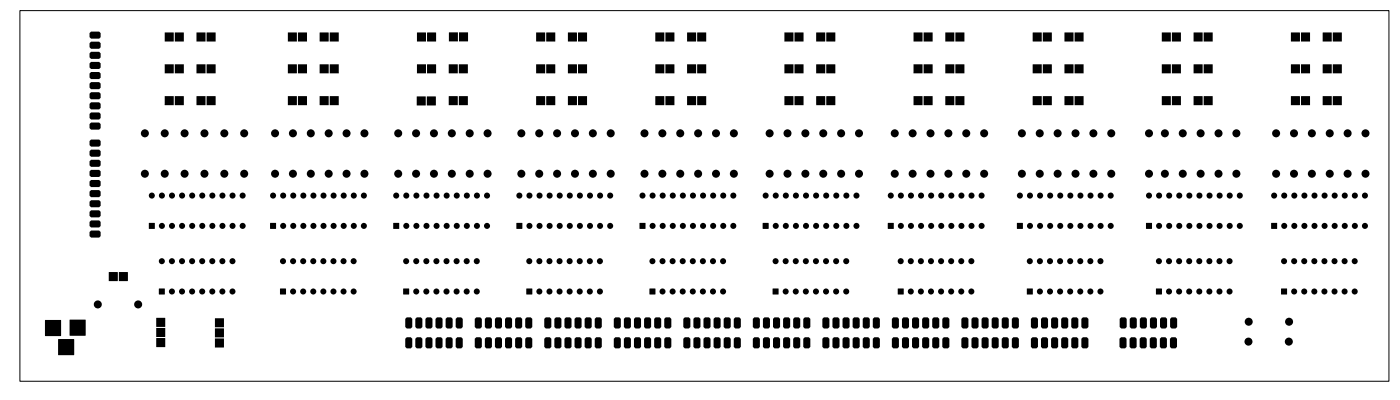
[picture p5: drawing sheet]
<svg xmlns="http://www.w3.org/2000/svg" width="352mm" height="101mm" viewBox="0 0 352 101" stroke-linecap="round" stroke-linejoin="round" font-family="sans-serif">
<g fill="#000">
<path d="M22.5 8.3l.4-.4h2.1l.3 .4v1l-.3 .4h-2.1l-.4-.4z" fill-rule="evenodd"/>
<path d="M22.5 10.9l.4-.4h2.1l.3 .4v1l-.3 .4h-2.1l-.4-.4z" fill-rule="evenodd"/>
<path d="M22.5 13.4l.4-.4h2.1l.3 .4v1l-.3 .4h-2.1l-.4-.4z" fill-rule="evenodd"/>
<path d="M22.5 15.9l.4-.3h2.1l.3 .3v1.1l-.3 .3h-2.1l-.4-.3z" fill-rule="evenodd"/>
<path d="M22.5 18.5l.4-.4h2.1l.3 .4v1l-.3 .4h-2.1l-.4-.4z" fill-rule="evenodd"/>
<path d="M41.5 8.2h2.2v2.2h-2.2z" fill-rule="evenodd"/>
<path d="M41.5 16.2h2.2v2.2h-2.2z" fill-rule="evenodd"/>
<path d="M44 8.2h2.2v2.2h-2.2z" fill-rule="evenodd"/>
<path d="M44 16.2h2.2v2.2h-2.2z" fill-rule="evenodd"/>
<path d="M49.5 8.2h2.2v2.2h-2.2z" fill-rule="evenodd"/>
<path d="M49.5 16.2h2.2v2.2h-2.2z" fill-rule="evenodd"/>
<path d="M52 8.2h2.2v2.2h-2.2z" fill-rule="evenodd"/>
<path d="M52 16.2h2.2v2.2h-2.2z" fill-rule="evenodd"/>
<path d="M72.5 8.2h2.2v2.2h-2.2z" fill-rule="evenodd"/>
<path d="M72.5 16.2h2.2v2.2h-2.2z" fill-rule="evenodd"/>
<path d="M75 8.2h2.2v2.2h-2.2z" fill-rule="evenodd"/>
<path d="M75 16.2h2.2v2.2h-2.2z" fill-rule="evenodd"/>
<path d="M80.5 8.2h2.2v2.2h-2.2z" fill-rule="evenodd"/>
<path d="M80.5 16.2h2.2v2.2h-2.2z" fill-rule="evenodd"/>
<path d="M83 8.2h2.2v2.2h-2.2z" fill-rule="evenodd"/>
<path d="M83 16.2h2.2v2.2h-2.2z" fill-rule="evenodd"/>
<path d="M105 8.2h2.2v2.2h-2.2z" fill-rule="evenodd"/>
<path d="M105 16.2h2.2v2.2h-2.2z" fill-rule="evenodd"/>
<path d="M107.5 8.2h2.2v2.2h-2.2z" fill-rule="evenodd"/>
<path d="M107.5 16.2h2.2v2.2h-2.2z" fill-rule="evenodd"/>
<path d="M113 16.2h2.2v2.2h-2.2z" fill-rule="evenodd"/>
<path d="M113 8.2h2.2v2.2h-2.2z" fill-rule="evenodd"/>
<path d="M115.5 16.2h2.2v2.2h-2.2z" fill-rule="evenodd"/>
<path d="M115.6 8.2h2.2v2.2h-2.2z" fill-rule="evenodd"/>
<path d="M135 8.2h2.2v2.2h-2.2z" fill-rule="evenodd"/>
<path d="M135 16.2h2.2v2.2h-2.2z" fill-rule="evenodd"/>
<path d="M137.5 8.2h2.2v2.2h-2.2z" fill-rule="evenodd"/>
<path d="M137.5 16.2h2.2v2.2h-2.2z" fill-rule="evenodd"/>
<path d="M143 8.2h2.2v2.2h-2.2z" fill-rule="evenodd"/>
<path d="M143 16.2h2.2v2.2h-2.2z" fill-rule="evenodd"/>
<path d="M145.5 8.2h2.2v2.2h-2.2z" fill-rule="evenodd"/>
<path d="M145.5 16.2h2.2v2.2h-2.2z" fill-rule="evenodd"/>
<path d="M165 8.2h2.2v2.2h-2.2z" fill-rule="evenodd"/>
<path d="M165 16.2h2.2v2.2h-2.2z" fill-rule="evenodd"/>
<path d="M167.5 8.2h2.2v2.2h-2.2z" fill-rule="evenodd"/>
<path d="M167.5 16.2h2.2v2.2h-2.2z" fill-rule="evenodd"/>
<path d="M173 8.2h2.2v2.2h-2.2z" fill-rule="evenodd"/>
<path d="M173 16.2h2.2v2.2h-2.2z" fill-rule="evenodd"/>
<path d="M175.5 8.2h2.2v2.2h-2.2z" fill-rule="evenodd"/>
<path d="M175.5 16.2h2.2v2.2h-2.2z" fill-rule="evenodd"/>
<path d="M197.5 8.2h2.2v2.2h-2.2z" fill-rule="evenodd"/>
<path d="M197.5 16.2h2.2v2.2h-2.2z" fill-rule="evenodd"/>
<path d="M200 8.2h2.2v2.2h-2.2z" fill-rule="evenodd"/>
<path d="M200 16.2h2.2v2.2h-2.2z" fill-rule="evenodd"/>
<path d="M205.5 8.2h2.2v2.2h-2.2z" fill-rule="evenodd"/>
<path d="M205.5 16.2h2.2v2.2h-2.2z" fill-rule="evenodd"/>
<path d="M208 8.2h2.2v2.2h-2.2z" fill-rule="evenodd"/>
<path d="M208 16.2h2.2v2.2h-2.2z" fill-rule="evenodd"/>
<path d="M230 8.2h2.2v2.2h-2.2z" fill-rule="evenodd"/>
<path d="M230 16.2h2.2v2.2h-2.2z" fill-rule="evenodd"/>
<path d="M232.5 8.2h2.2v2.2h-2.2z" fill-rule="evenodd"/>
<path d="M232.5 16.2h2.2v2.2h-2.2z" fill-rule="evenodd"/>
<path d="M238 8.2h2.2v2.2h-2.2z" fill-rule="evenodd"/>
<path d="M238 16.2h2.2v2.2h-2.2z" fill-rule="evenodd"/>
<path d="M240.5 8.2h2.2v2.2h-2.2z" fill-rule="evenodd"/>
<path d="M240.5 16.2h2.2v2.2h-2.2z" fill-rule="evenodd"/>
<path d="M260 8.2h2.2v2.2h-2.2z" fill-rule="evenodd"/>
<path d="M260 16.2h2.2v2.2h-2.2z" fill-rule="evenodd"/>
<path d="M262.5 8.2h2.2v2.2h-2.2z" fill-rule="evenodd"/>
<path d="M262.5 16.2h2.2v2.2h-2.2z" fill-rule="evenodd"/>
<path d="M268 8.2h2.2v2.2h-2.2z" fill-rule="evenodd"/>
<path d="M268 16.2h2.2v2.2h-2.2z" fill-rule="evenodd"/>
<path d="M270.5 8.2h2.2v2.2h-2.2z" fill-rule="evenodd"/>
<path d="M270.5 16.2h2.2v2.2h-2.2z" fill-rule="evenodd"/>
<path d="M292.5 8.2h2.2v2.2h-2.2z" fill-rule="evenodd"/>
<path d="M292.5 16.2h2.2v2.2h-2.2z" fill-rule="evenodd"/>
<path d="M295 8.2h2.2v2.2h-2.2z" fill-rule="evenodd"/>
<path d="M295 16.2h2.2v2.2h-2.2z" fill-rule="evenodd"/>
<path d="M300.5 8.2h2.2v2.2h-2.2z" fill-rule="evenodd"/>
<path d="M300.5 16.2h2.2v2.2h-2.2z" fill-rule="evenodd"/>
<path d="M303 8.2h2.2v2.2h-2.2z" fill-rule="evenodd"/>
<path d="M303 16.2h2.2v2.2h-2.2z" fill-rule="evenodd"/>
<path d="M325 8.2h2.2v2.2h-2.2z" fill-rule="evenodd"/>
<path d="M325 16.2h2.2v2.2h-2.2z" fill-rule="evenodd"/>
<path d="M327.5 8.2h2.2v2.2h-2.2z" fill-rule="evenodd"/>
<path d="M327.5 16.2h2.2v2.2h-2.2z" fill-rule="evenodd"/>
<path d="M333 8.2h2.2v2.2h-2.2z" fill-rule="evenodd"/>
<path d="M333 16.2h2.2v2.2h-2.2z" fill-rule="evenodd"/>
<path d="M335.5 8.2h2.2v2.2h-2.2z" fill-rule="evenodd"/>
<path d="M335.5 16.2h2.2v2.2h-2.2z" fill-rule="evenodd"/>
<path d="M22.5 35.5l.4-.4h2.1l.3 .4v1l-.3 .4h-2.1l-.4-.4z" fill-rule="evenodd"/>
<path d="M22.9 37.6h2.1l.3 .4v1l-.3 .4h-2.1l-.4-.4v-1z" fill-rule="evenodd"/>
<path d="M22.5 21l.4-.4h2.1l.3 .4v1l-.3 .4h-2.1l-.4-.4z" fill-rule="evenodd"/>
<path d="M22.5 23.6l.4-.4h2.1l.3 .4v1l-.3 .4h-2.1l-.4-.4z" fill-rule="evenodd"/>
<path d="M22.5 26.1l.4-.4h2.1l.3 .4v1l-.3 .4h-2.1l-.4-.4z" fill-rule="evenodd"/>
<path d="M22.9 28.3h2.1l.3 .3v1.1l-.3 .3h-2.1l-.4-.3v-1.1z" fill-rule="evenodd"/>
<path d="M22.5 31.2l.4-.4h2.1l.3 .4v1l-.3 .4h-2.1l-.4-.4z" fill-rule="evenodd"/>
<path d="M41.5 24.2h2.2v2.2h-2.2z" fill-rule="evenodd"/>
<path d="M44 24.2h2.2v2.2h-2.2z" fill-rule="evenodd"/>
<path d="M49.5 24.2h2.2v2.2h-2.2z" fill-rule="evenodd"/>
<path d="M52 24.2h2.2v2.2h-2.2z" fill-rule="evenodd"/>
<path d="M72.5 24.2h2.2v2.2h-2.2z" fill-rule="evenodd"/>
<path d="M75 24.2h2.2v2.2h-2.2z" fill-rule="evenodd"/>
<path d="M80.5 24.2h2.2v2.2h-2.2z" fill-rule="evenodd"/>
<path d="M83 24.2h2.2v2.2h-2.2z" fill-rule="evenodd"/>
<path d="M104.9 24.3h2.2v2.2h-2.2z" fill-rule="evenodd"/>
<path d="M107.5 24.3h2.2v2.2h-2.2z" fill-rule="evenodd"/>
<path d="M113 24.2h2.2v2.2h-2.2z" fill-rule="evenodd"/>
<path d="M115.5 24.2h2.2v2.2h-2.2z" fill-rule="evenodd"/>
<path d="M135 24.2h2.2v2.2h-2.2z" fill-rule="evenodd"/>
<path d="M137.5 24.2h2.2v2.2h-2.2z" fill-rule="evenodd"/>
<path d="M143 24.2h2.2v2.2h-2.2z" fill-rule="evenodd"/>
<path d="M145.5 24.2h2.2v2.2h-2.2z" fill-rule="evenodd"/>
<path d="M165 24.2h2.2v2.2h-2.2z" fill-rule="evenodd"/>
<path d="M167.5 24.2h2.2v2.2h-2.2z" fill-rule="evenodd"/>
<path d="M173 24.2h2.2v2.2h-2.2z" fill-rule="evenodd"/>
<path d="M175.5 24.2h2.2v2.2h-2.2z" fill-rule="evenodd"/>
<path d="M197.5 24.2h2.2v2.2h-2.2z" fill-rule="evenodd"/>
<path d="M200 24.2h2.2v2.2h-2.2z" fill-rule="evenodd"/>
<path d="M205.5 24.2h2.2v2.2h-2.2z" fill-rule="evenodd"/>
<path d="M208 24.2h2.2v2.2h-2.2z" fill-rule="evenodd"/>
<path d="M230 24.2h2.2v2.2h-2.2z" fill-rule="evenodd"/>
<path d="M232.5 24.2h2.2v2.2h-2.2z" fill-rule="evenodd"/>
<path d="M238 24.2h2.2v2.2h-2.2z" fill-rule="evenodd"/>
<path d="M240.5 24.2h2.2v2.2h-2.2z" fill-rule="evenodd"/>
<path d="M260 24.2h2.2v2.2h-2.2z" fill-rule="evenodd"/>
<path d="M262.5 24.2h2.2v2.2h-2.2z" fill-rule="evenodd"/>
<path d="M268 24.2h2.2v2.2h-2.2z" fill-rule="evenodd"/>
<path d="M270.5 24.2h2.2v2.2h-2.2z" fill-rule="evenodd"/>
<path d="M292.5 24.2h2.2v2.2h-2.2z" fill-rule="evenodd"/>
<path d="M295 24.2h2.2v2.2h-2.2z" fill-rule="evenodd"/>
<path d="M300.5 24.2h2.2v2.2h-2.2z" fill-rule="evenodd"/>
<path d="M303 24.2h2.2v2.2h-2.2z" fill-rule="evenodd"/>
<path d="M325 24.2h2.2v2.2h-2.2z" fill-rule="evenodd"/>
<path d="M327.5 24.2h2.2v2.2h-2.2z" fill-rule="evenodd"/>
<path d="M333 24.2h2.2v2.2h-2.2z" fill-rule="evenodd"/>
<path d="M335.5 24.2h2.2v2.2h-2.2z" fill-rule="evenodd"/>
<path d="M22.5 40.5l.4-.3h2.1l.3 .3v1.1l-.3 .3h-2.1l-.4-.3z" fill-rule="evenodd"/>
<path d="M22.5 43.1l.4-.4h2.1l.3 .4v1l-.3 .4h-2.1l-.4-.4z" fill-rule="evenodd"/>
<path d="M22.5 45.6l.4-.4h2.1l.3 .4v1l-.3 .4h-2.1l-.4-.4z" fill-rule="evenodd"/>
<path d="M22.5 48.2l.4-.4h2.1l.3 .4v1l-.3 .4h-2.1l-.4-.4z" fill-rule="evenodd"/>
<path d="M22.9 50.3h2.1l.3 .4v1l-.3 .4h-2.1l-.4-.4v-1z" fill-rule="evenodd"/>
<path d="M22.5 53.2l.4-.3h2.1l.3 .3v1.1l-.3 .3h-2.1l-.4-.3z" fill-rule="evenodd"/>
<path d="M22.5 55.8l.4-.4h2.1l.3 .4v1l-.3 .4h-2.1l-.4-.4z" fill-rule="evenodd"/>
<path d="M22.5 58.3l.4-.4h2.1l.3 .4v1l-.3 .4h-2.1l-.4-.4z" fill-rule="evenodd"/>
<path d="M37.5 56h1.4v1.5h-1.4z" fill-rule="evenodd"/>
<path d="M68 56h1.5v1.5h-1.5z" fill-rule="evenodd"/>
<path d="M99 56h1.5v1.5h-1.5z" fill-rule="evenodd"/>
<path d="M130 56h1.5v1.5h-1.5z" fill-rule="evenodd"/>
<path d="M161 56h1.5v1.5h-1.5z" fill-rule="evenodd"/>
<path d="M192 56h1.5v1.5h-1.5z" fill-rule="evenodd"/>
<path d="M223.5 56h1.5v1.5h-1.5z" fill-rule="evenodd"/>
<path d="M256 56h1.5v1.5h-1.5z" fill-rule="evenodd"/>
<path d="M288.5 56h1.5v1.5h-1.5z" fill-rule="evenodd"/>
<path d="M320 56h1.5v1.5h-1.5z" fill-rule="evenodd"/>
<path d="M27.4 68.4h2.2v2.2h-2.2z" fill-rule="evenodd"/>
<path d="M29.9 68.4h2.3v2.2h-2.3z" fill-rule="evenodd"/>
<path d="M40 72.5h1.5v1.5h-1.5z" fill-rule="evenodd"/>
<path d="M70.5 72.5h1.5v1.5h-1.5z" fill-rule="evenodd"/>
<path d="M101.5 72.5h1.5v1.5h-1.5z" fill-rule="evenodd"/>
<path d="M102.4 79.8h1l.4 .3v2.1l-.4 .4h-1l-.4-.4v-2.1z" fill-rule="evenodd"/>
<path d="M104.9 79.8h1l.4 .3v2.1l-.4 .4h-1l-.4-.4v-2.1z" fill-rule="evenodd"/>
<path d="M107.5 79.8h1l.4 .3v2.1l-.4 .4h-1l-.4-.4v-2.1z" fill-rule="evenodd"/>
<path d="M110 79.8h1l.4 .3v2.1l-.4 .4h-1l-.4-.4v-2.1z" fill-rule="evenodd"/>
<path d="M112.5 79.8h1.1l.3 .3v2.1l-.3 .4h-1.1l-.3-.4v-2.1z" fill-rule="evenodd"/>
<path d="M115.1 79.8h1l.4 .3v2.1l-.4 .4h-1l-.4-.4v-2.1z" fill-rule="evenodd"/>
<path d="M119.9 79.8h1l.4 .3v2.1l-.4 .4h-1l-.4-.4v-2.1z" fill-rule="evenodd"/>
<path d="M122.4 79.8h1l.4 .3v2.1l-.4 .4h-1l-.4-.4v-2.1z" fill-rule="evenodd"/>
<path d="M125 79.8h1l.4 .3v2.1l-.4 .4h-1l-.4-.4v-2.1z" fill-rule="evenodd"/>
<path d="M127.5 79.8h1l.4 .3v2.1l-.4 .4h-1l-.4-.4v-2.1z" fill-rule="evenodd"/>
<path d="M130 79.8h1.1l.3 .3v2.1l-.3 .4h-1.1l-.3-.4v-2.1z" fill-rule="evenodd"/>
<path d="M132.6 79.8h1l.4 .3v2.1l-.4 .4h-1l-.4-.4v-2.1z" fill-rule="evenodd"/>
<path d="M132.5 72.5h1.5v1.5h-1.5z" fill-rule="evenodd"/>
<path d="M137.4 79.8h1l.4 .3v2.1l-.4 .4h-1l-.4-.4v-2.1z" fill-rule="evenodd"/>
<path d="M139.9 79.8h1l.4 .3v2.1l-.4 .4h-1l-.4-.4v-2.1z" fill-rule="evenodd"/>
<path d="M142.5 79.8h1l.4 .3v2.1l-.4 .4h-1l-.4-.4v-2.1z" fill-rule="evenodd"/>
<path d="M145 79.8h1l.4 .3v2.1l-.4 .4h-1l-.4-.4v-2.1z" fill-rule="evenodd"/>
<path d="M147.5 79.8h1.1l.3 .3v2.1l-.3 .4h-1.1l-.3-.4v-2.1z" fill-rule="evenodd"/>
<path d="M150.1 79.8h1l.4 .3v2.1l-.4 .4h-1l-.4-.4v-2.1z" fill-rule="evenodd"/>
<path d="M154.9 79.8h1l.4 .3v2.1l-.4 .4h-1l-.4-.4v-2.1z" fill-rule="evenodd"/>
<path d="M157.4 79.8h1l.4 .3v2.1l-.4 .4h-1l-.4-.4v-2.1z" fill-rule="evenodd"/>
<path d="M160 79.8h1l.4 .3v2.1l-.4 .4h-1l-.4-.4v-2.1z" fill-rule="evenodd"/>
<path d="M162.5 79.8h1l.4 .3v2.1l-.4 .4h-1l-.4-.4v-2.1z" fill-rule="evenodd"/>
<path d="M163.5 72.5h1.5v1.5h-1.5z" fill-rule="evenodd"/>
<path d="M165 79.8h1.1l.3 .3v2.1l-.3 .4h-1.1l-.3-.4v-2.1z" fill-rule="evenodd"/>
<path d="M167.6 79.8h1l.4 .3v2.1l-.4 .4h-1l-.4-.4v-2.1z" fill-rule="evenodd"/>
<path d="M172.4 79.8h1l.4 .3v2.1l-.4 .4h-1l-.4-.4v-2.1z" fill-rule="evenodd"/>
<path d="M174.9 79.8h1l.4 .3v2.1l-.4 .4h-1l-.4-.4v-2.1z" fill-rule="evenodd"/>
<path d="M177.5 79.8h1l.4 .3v2.1l-.4 .4h-1l-.4-.4v-2.1z" fill-rule="evenodd"/>
<path d="M180 79.8h1l.4 .3v2.1l-.4 .4h-1l-.4-.4v-2.1z" fill-rule="evenodd"/>
<path d="M182.5 79.8h1.1l.3 .3v2.1l-.3 .4h-1.1l-.3-.4v-2.1z" fill-rule="evenodd"/>
<path d="M185.1 79.8h1l.4 .3v2.1l-.4 .4h-1l-.4-.4v-2.1z" fill-rule="evenodd"/>
<path d="M189.9 79.8h1l.4 .3v2.1l-.4 .4h-1l-.4-.4v-2.1z" fill-rule="evenodd"/>
<path d="M192.4 79.8h1l.4 .3v2.1l-.4 .4h-1l-.4-.4v-2.1z" fill-rule="evenodd"/>
<path d="M194.5 72.5h1.5v1.5h-1.5z" fill-rule="evenodd"/>
<path d="M195 79.8h1l.4 .3v2.1l-.4 .4h-1l-.4-.4v-2.1z" fill-rule="evenodd"/>
<path d="M197.5 79.8h1l.4 .3v2.1l-.4 .4h-1l-.4-.4v-2.1z" fill-rule="evenodd"/>
<path d="M200 79.8h1.1l.3 .3v2.1l-.3 .4h-1.1l-.3-.4v-2.1z" fill-rule="evenodd"/>
<path d="M202.6 79.8h1l.4 .3v2.1l-.4 .4h-1l-.4-.4v-2.1z" fill-rule="evenodd"/>
<path d="M207.4 79.8h1l.4 .3v2.1l-.4 .4h-1l-.4-.4v-2.1z" fill-rule="evenodd"/>
<path d="M209.9 79.8h1l.4 .3v2.1l-.4 .4h-1l-.4-.4v-2.1z" fill-rule="evenodd"/>
<path d="M212.5 79.8h1l.4 .3v2.1l-.4 .4h-1l-.4-.4v-2.1z" fill-rule="evenodd"/>
<path d="M215 79.8h1l.4 .3v2.1l-.4 .4h-1l-.4-.4v-2.1z" fill-rule="evenodd"/>
<path d="M217.5 79.8h1.1l.3 .3v2.1l-.3 .4h-1.1l-.3-.4v-2.1z" fill-rule="evenodd"/>
<path d="M220.1 79.8h1l.4 .3v2.1l-.4 .4h-1l-.4-.4v-2.1z" fill-rule="evenodd"/>
<path d="M224.9 79.8h1l.4 .3v2.1l-.4 .4h-1l-.4-.4v-2.1z" fill-rule="evenodd"/>
<path d="M226 72.5h1.5v1.5h-1.5z" fill-rule="evenodd"/>
<path d="M227.4 79.8h1l.4 .3v2.1l-.4 .4h-1l-.4-.4v-2.1z" fill-rule="evenodd"/>
<path d="M230 79.8h1l.4 .3v2.1l-.4 .4h-1l-.4-.4v-2.1z" fill-rule="evenodd"/>
<path d="M232.5 79.8h1l.4 .3v2.1l-.4 .4h-1l-.4-.4v-2.1z" fill-rule="evenodd"/>
<path d="M235 79.8h1.1l.3 .3v2.1l-.3 .4h-1.1l-.3-.4v-2.1z" fill-rule="evenodd"/>
<path d="M237.6 79.8h1l.4 .3v2.1l-.4 .4h-1l-.4-.4v-2.1z" fill-rule="evenodd"/>
<path d="M242.4 79.8h1l.4 .3v2.1l-.4 .4h-1l-.4-.4v-2.1z" fill-rule="evenodd"/>
<path d="M244.9 79.8h1l.4 .3v2.1l-.4 .4h-1l-.4-.4v-2.1z" fill-rule="evenodd"/>
<path d="M247.5 79.8h1l.4 .3v2.1l-.4 .4h-1l-.4-.4v-2.1z" fill-rule="evenodd"/>
<path d="M250 79.8h1l.4 .3v2.1l-.4 .4h-1l-.4-.4v-2.1z" fill-rule="evenodd"/>
<path d="M252.5 79.8h1.1l.3 .3v2.1l-.3 .4h-1.1l-.3-.4v-2.1z" fill-rule="evenodd"/>
<path d="M255.1 79.8h1l.4 .3v2.1l-.4 .4h-1l-.4-.4v-2.1z" fill-rule="evenodd"/>
<path d="M258.5 72.5h1.5v1.5h-1.5z" fill-rule="evenodd"/>
<path d="M259.9 79.8h1l.4 .3v2.1l-.4 .4h-1l-.4-.4v-2.1z" fill-rule="evenodd"/>
<path d="M262.4 79.8h1l.4 .3v2.1l-.4 .4h-1l-.4-.4v-2.1z" fill-rule="evenodd"/>
<path d="M265 79.8h1l.4 .3v2.1l-.4 .4h-1l-.4-.4v-2.1z" fill-rule="evenodd"/>
<path d="M267.5 79.8h1l.4 .3v2.1l-.4 .4h-1l-.4-.4v-2.1z" fill-rule="evenodd"/>
<path d="M269.7 80.1l.3-.3h1.1l.3 .3v2.1l-.3 .4h-1.1l-.3-.4z" fill-rule="evenodd"/>
<path d="M272.6 79.8h1l.4 .3v2.1l-.4 .4h-1l-.4-.4v-2.1z" fill-rule="evenodd"/>
<path d="M282.2 79.8h1l.4 .3v2.1l-.4 .4h-1l-.4-.4v-2.1z" fill-rule="evenodd"/>
<path d="M284.8 79.8h1l.4 .3v2.1l-.4 .4h-1l-.4-.4v-2.1z" fill-rule="evenodd"/>
<path d="M287.3 79.8h1l.4 .3v2.1l-.4 .4h-1l-.4-.4v-2.1z" fill-rule="evenodd"/>
<path d="M289.5 80.1l.3-.3h1.1l.3 .3v2.1l-.3 .4h-1.1l-.3-.4z" fill-rule="evenodd"/>
<path d="M291 72.5h1.5v1.5h-1.5z" fill-rule="evenodd"/>
<path d="M292.4 79.8h1l.4 .3v2.1l-.4 .4h-1l-.4-.4v-2.1z" fill-rule="evenodd"/>
<path d="M294.9 79.8h1l.4 .3v2.1l-.4 .4h-1l-.4-.4v-2.1z" fill-rule="evenodd"/>
<path d="M322.5 72.5h1.5v1.5h-1.5z" fill-rule="evenodd"/>
<path d="M11.3 80.4h4v4h-4z" fill-rule="evenodd"/>
<path d="M14.6 85.2h4v4h-4z" fill-rule="evenodd"/>
<path d="M17.5 80.4h4v4h-4z" fill-rule="evenodd"/>
<path d="M39.3 85h2.3v2.2h-2.3z" fill-rule="evenodd"/>
<path d="M39.3 82.5h2.3v2.2h-2.3z" fill-rule="evenodd"/>
<path d="M39.3 79.9h2.3v2.2h-2.3z" fill-rule="evenodd"/>
<path d="M54.1 85.1h2.2v2.2h-2.2z" fill-rule="evenodd"/>
<path d="M54.1 82.6h2.2v2.2h-2.2z" fill-rule="evenodd"/>
<path d="M54.1 80h2.2v2.2h-2.2z" fill-rule="evenodd"/>
<path d="M102.4 84.8h1l.4 .3v2.1l-.4 .4h-1l-.4-.4v-2.1z" fill-rule="evenodd"/>
<path d="M104.9 84.8h1l.4 .3v2.1l-.4 .4h-1l-.4-.4v-2.1z" fill-rule="evenodd"/>
<path d="M107.5 84.8h1l.4 .3v2.1l-.4 .4h-1l-.4-.4v-2.1z" fill-rule="evenodd"/>
<path d="M110 84.8h1l.4 .3v2.1l-.4 .4h-1l-.4-.4v-2.1z" fill-rule="evenodd"/>
<path d="M112.5 84.8h1.1l.3 .3v2.1l-.3 .4h-1.1l-.3-.4v-2.1z" fill-rule="evenodd"/>
<path d="M115.1 84.8h1l.4 .3v2.1l-.4 .4h-1l-.4-.4v-2.1z" fill-rule="evenodd"/>
<path d="M119.9 84.8h1l.4 .3v2.1l-.4 .4h-1l-.4-.4v-2.1z" fill-rule="evenodd"/>
<path d="M122.4 84.8h1l.4 .3v2.1l-.4 .4h-1l-.4-.4v-2.1z" fill-rule="evenodd"/>
<path d="M125 84.8h1l.4 .3v2.1l-.4 .4h-1l-.4-.4v-2.1z" fill-rule="evenodd"/>
<path d="M127.5 84.8h1l.4 .3v2.1l-.4 .4h-1l-.4-.4v-2.1z" fill-rule="evenodd"/>
<path d="M130 84.8h1.1l.3 .3v2.1l-.3 .4h-1.1l-.3-.4v-2.1z" fill-rule="evenodd"/>
<path d="M132.6 84.8h1l.4 .3v2.1l-.4 .4h-1l-.4-.4v-2.1z" fill-rule="evenodd"/>
<path d="M137.4 84.8h1l.4 .3v2.1l-.4 .4h-1l-.4-.4v-2.1z" fill-rule="evenodd"/>
<path d="M139.9 84.8h1l.4 .3v2.1l-.4 .4h-1l-.4-.4v-2.1z" fill-rule="evenodd"/>
<path d="M142.5 84.8h1l.4 .3v2.1l-.4 .4h-1l-.4-.4v-2.1z" fill-rule="evenodd"/>
<path d="M145 84.8h1l.4 .3v2.1l-.4 .4h-1l-.4-.4v-2.1z" fill-rule="evenodd"/>
<path d="M147.5 84.8h1.1l.3 .3v2.1l-.3 .4h-1.1l-.3-.4v-2.1z" fill-rule="evenodd"/>
<path d="M150.1 84.8h1l.4 .3v2.1l-.4 .4h-1l-.4-.4v-2.1z" fill-rule="evenodd"/>
<path d="M154.9 84.8h1l.4 .3v2.1l-.4 .4h-1l-.4-.4v-2.1z" fill-rule="evenodd"/>
<path d="M157.4 84.8h1l.4 .3v2.1l-.4 .4h-1l-.4-.4v-2.1z" fill-rule="evenodd"/>
<path d="M160 84.8h1l.4 .3v2.1l-.4 .4h-1l-.4-.4v-2.1z" fill-rule="evenodd"/>
<path d="M162.5 84.8h1l.4 .3v2.1l-.4 .4h-1l-.4-.4v-2.1z" fill-rule="evenodd"/>
<path d="M165 84.8h1.1l.3 .3v2.1l-.3 .4h-1.1l-.3-.4v-2.1z" fill-rule="evenodd"/>
<path d="M167.6 84.8h1l.4 .3v2.1l-.4 .4h-1l-.4-.4v-2.1z" fill-rule="evenodd"/>
<path d="M172.4 84.8h1l.4 .3v2.1l-.4 .4h-1l-.4-.4v-2.1z" fill-rule="evenodd"/>
<path d="M174.9 84.8h1l.4 .3v2.1l-.4 .4h-1l-.4-.4v-2.1z" fill-rule="evenodd"/>
<path d="M177.5 84.8h1l.4 .3v2.1l-.4 .4h-1l-.4-.4v-2.1z" fill-rule="evenodd"/>
<path d="M180 84.8h1l.4 .3v2.1l-.4 .4h-1l-.4-.4v-2.1z" fill-rule="evenodd"/>
<path d="M182.5 84.8h1.1l.3 .3v2.1l-.3 .4h-1.1l-.3-.4v-2.1z" fill-rule="evenodd"/>
<path d="M185.1 84.8h1l.4 .3v2.1l-.4 .4h-1l-.4-.4v-2.1z" fill-rule="evenodd"/>
<path d="M189.9 84.8h1l.4 .3v2.1l-.4 .4h-1l-.4-.4v-2.1z" fill-rule="evenodd"/>
<path d="M192.4 84.8h1l.4 .3v2.1l-.4 .4h-1l-.4-.4v-2.1z" fill-rule="evenodd"/>
<path d="M195 84.8h1l.4 .3v2.1l-.4 .4h-1l-.4-.4v-2.1z" fill-rule="evenodd"/>
<path d="M197.5 84.8h1l.4 .3v2.1l-.4 .4h-1l-.4-.4v-2.1z" fill-rule="evenodd"/>
<path d="M200 84.8h1.1l.3 .3v2.1l-.3 .4h-1.1l-.3-.4v-2.1z" fill-rule="evenodd"/>
<path d="M202.6 84.8h1l.4 .3v2.1l-.4 .4h-1l-.4-.4v-2.1z" fill-rule="evenodd"/>
<path d="M207.4 84.8h1l.4 .3v2.1l-.4 .4h-1l-.4-.4v-2.1z" fill-rule="evenodd"/>
<path d="M209.9 84.8h1l.4 .3v2.1l-.4 .4h-1l-.4-.4v-2.1z" fill-rule="evenodd"/>
<path d="M212.5 84.8h1l.4 .3v2.1l-.4 .4h-1l-.4-.4v-2.1z" fill-rule="evenodd"/>
<path d="M215 84.8h1l.4 .3v2.1l-.4 .4h-1l-.4-.4v-2.1z" fill-rule="evenodd"/>
<path d="M217.5 84.8h1.1l.3 .3v2.1l-.3 .4h-1.1l-.3-.4v-2.1z" fill-rule="evenodd"/>
<path d="M220.1 84.8h1l.4 .3v2.1l-.4 .4h-1l-.4-.4v-2.1z" fill-rule="evenodd"/>
<path d="M224.9 84.8h1l.4 .3v2.1l-.4 .4h-1l-.4-.4v-2.1z" fill-rule="evenodd"/>
<path d="M227.4 84.8h1l.4 .3v2.1l-.4 .4h-1l-.4-.4v-2.1z" fill-rule="evenodd"/>
<path d="M230 84.8h1l.4 .3v2.1l-.4 .4h-1l-.4-.4v-2.1z" fill-rule="evenodd"/>
<path d="M232.5 84.8h1l.4 .3v2.1l-.4 .4h-1l-.4-.4v-2.1z" fill-rule="evenodd"/>
<path d="M235 84.8h1.1l.3 .3v2.1l-.3 .4h-1.1l-.3-.4v-2.1z" fill-rule="evenodd"/>
<path d="M237.6 84.8h1l.4 .3v2.1l-.4 .4h-1l-.4-.4v-2.1z" fill-rule="evenodd"/>
<path d="M242.4 84.8h1l.4 .3v2.1l-.4 .4h-1l-.4-.4v-2.1z" fill-rule="evenodd"/>
<path d="M244.9 84.8h1l.4 .3v2.1l-.4 .4h-1l-.4-.4v-2.1z" fill-rule="evenodd"/>
<path d="M247.5 84.8h1l.4 .3v2.1l-.4 .4h-1l-.4-.4v-2.1z" fill-rule="evenodd"/>
<path d="M250 84.8h1l.4 .3v2.1l-.4 .4h-1l-.4-.4v-2.1z" fill-rule="evenodd"/>
<path d="M252.5 84.8h1.1l.3 .3v2.1l-.3 .4h-1.1l-.3-.4v-2.1z" fill-rule="evenodd"/>
<path d="M255.1 84.8h1l.4 .3v2.1l-.4 .4h-1l-.4-.4v-2.1z" fill-rule="evenodd"/>
<path d="M259.9 84.8h1l.4 .3v2.1l-.4 .4h-1l-.4-.4v-2.1z" fill-rule="evenodd"/>
<path d="M262.4 84.8h1l.4 .3v2.1l-.4 .4h-1l-.4-.4v-2.1z" fill-rule="evenodd"/>
<path d="M265 84.8h1l.4 .3v2.1l-.4 .4h-1l-.4-.4v-2.1z" fill-rule="evenodd"/>
<path d="M267.5 84.8h1l.4 .3v2.1l-.4 .4h-1l-.4-.4v-2.1z" fill-rule="evenodd"/>
<path d="M269.7 85.1l.3-.3h1.1l.3 .3v2.1l-.3 .4h-1.1l-.3-.4z" fill-rule="evenodd"/>
<path d="M272.6 84.8h1l.4 .3v2.1l-.4 .4h-1l-.4-.4v-2.1z" fill-rule="evenodd"/>
<path d="M282.2 84.8h1l.4 .3v2.1l-.4 .4h-1l-.4-.4v-2.1z" fill-rule="evenodd"/>
<path d="M284.7 84.8h1l.4 .3v2.1l-.4 .4h-1l-.4-.4v-2.1z" fill-rule="evenodd"/>
<path d="M287.3 84.8h1l.4 .3v2.1l-.4 .4h-1l-.4-.4v-2.1z" fill-rule="evenodd"/>
<path d="M289.8 84.8h1l.4 .3v2.1l-.4 .4h-1l-.4-.4v-2.1z" fill-rule="evenodd"/>
<path d="M292 85.1l.3-.3h1.1l.3 .3v2.1l-.3 .4h-1.1l-.3-.4z" fill-rule="evenodd"/>
<path d="M294.9 84.8h1l.4 .3v2.1l-.4 .4h-1l-.4-.4v-2.1z" fill-rule="evenodd"/>
<circle cx="36.5" cy="33.5" r="1.01"/>
<circle cx="41.5" cy="33.5" r="1.01"/>
<circle cx="46.5" cy="33.5" r="1.01"/>
<circle cx="51.5" cy="33.5" r="1.01"/>
<circle cx="56.5" cy="33.5" r="1.01"/>
<circle cx="61.5" cy="33.5" r="1.01"/>
<circle cx="69.2" cy="33.5" r="1.01"/>
<circle cx="73.7" cy="33.5" r="1.01"/>
<circle cx="78.2" cy="33.5" r="1.01"/>
<circle cx="82.7" cy="33.5" r="1.01"/>
<circle cx="87.2" cy="33.5" r="1.01"/>
<circle cx="91.7" cy="33.5" r="1.01"/>
<circle cx="100.2" cy="33.5" r="1.01"/>
<circle cx="104.7" cy="33.5" r="1.01"/>
<circle cx="109.2" cy="33.5" r="1.01"/>
<circle cx="113.7" cy="33.5" r="1.01"/>
<circle cx="118.2" cy="33.5" r="1.01"/>
<circle cx="122.7" cy="33.5" r="1.01"/>
<circle cx="131.2" cy="33.5" r="1.01"/>
<circle cx="135.7" cy="33.5" r="1.01"/>
<circle cx="140.2" cy="33.5" r="1.01"/>
<circle cx="144.7" cy="33.5" r="1.01"/>
<circle cx="149.2" cy="33.5" r="1.01"/>
<circle cx="153.7" cy="33.5" r="1.01"/>
<circle cx="162.2" cy="33.5" r="1.01"/>
<circle cx="166.7" cy="33.5" r="1.01"/>
<circle cx="171.2" cy="33.5" r="1.01"/>
<circle cx="175.7" cy="33.5" r="1.01"/>
<circle cx="180.2" cy="33.5" r="1.01"/>
<circle cx="184.7" cy="33.5" r="1.01"/>
<circle cx="193.7" cy="33.5" r="1.01"/>
<circle cx="198.2" cy="33.5" r="1.01"/>
<circle cx="202.7" cy="33.5" r="1.01"/>
<circle cx="207.2" cy="33.5" r="1.01"/>
<circle cx="211.7" cy="33.5" r="1.01"/>
<circle cx="216.2" cy="33.5" r="1.01"/>
<circle cx="225.2" cy="33.5" r="1.01"/>
<circle cx="229.7" cy="33.5" r="1.01"/>
<circle cx="234.2" cy="33.5" r="1.01"/>
<circle cx="238.7" cy="33.5" r="1.01"/>
<circle cx="243.2" cy="33.5" r="1.01"/>
<circle cx="247.7" cy="33.5" r="1.01"/>
<circle cx="257.2" cy="33.5" r="1.01"/>
<circle cx="261.7" cy="33.5" r="1.01"/>
<circle cx="266.2" cy="33.5" r="1.01"/>
<circle cx="270.7" cy="33.5" r="1.01"/>
<circle cx="275.2" cy="33.5" r="1.01"/>
<circle cx="279.7" cy="33.5" r="1.01"/>
<circle cx="289.2" cy="33.5" r="1.01"/>
<circle cx="293.2" cy="33.5" r="1.01"/>
<circle cx="297.7" cy="33.5" r="1.01"/>
<circle cx="302.2" cy="33.5" r="1.01"/>
<circle cx="306.7" cy="33.5" r="1.01"/>
<circle cx="311.2" cy="33.5" r="1.01"/>
<circle cx="321.2" cy="33.5" r="1.01"/>
<circle cx="325.7" cy="33.5" r="1.01"/>
<circle cx="330.2" cy="33.5" r="1.01"/>
<circle cx="334.7" cy="33.5" r="1.01"/>
<circle cx="339.2" cy="33.5" r="1.01"/>
<circle cx="343.7" cy="33.5" r="1.01"/>
<circle cx="36.5" cy="43.7" r="1.01"/>
<circle cx="38.2" cy="49.2" r=".76"/>
<circle cx="40.8" cy="56.8" r=".76"/>
<circle cx="40.8" cy="49.2" r=".76"/>
<circle cx="41.5" cy="43.7" r="1.01"/>
<circle cx="43.3" cy="56.8" r=".76"/>
<circle cx="43.3" cy="49.2" r=".76"/>
<circle cx="45.8" cy="49.2" r=".76"/>
<circle cx="45.8" cy="56.8" r=".76"/>
<circle cx="46.5" cy="43.7" r="1.01"/>
<circle cx="48.4" cy="56.8" r=".76"/>
<circle cx="48.4" cy="49.2" r=".76"/>
<circle cx="50.9" cy="56.8" r=".76"/>
<circle cx="50.9" cy="49.2" r=".76"/>
<circle cx="51.5" cy="43.7" r="1.01"/>
<circle cx="53.5" cy="49.2" r=".76"/>
<circle cx="53.5" cy="56.8" r=".76"/>
<circle cx="56" cy="56.8" r=".76"/>
<circle cx="56" cy="49.2" r=".76"/>
<circle cx="56.5" cy="43.7" r="1.01"/>
<circle cx="58.5" cy="56.8" r=".76"/>
<circle cx="58.5" cy="49.2" r=".76"/>
<circle cx="61.1" cy="49.2" r=".76"/>
<circle cx="61.1" cy="56.8" r=".76"/>
<circle cx="61.5" cy="43.7" r="1.01"/>
<circle cx="68.7" cy="49.2" r=".76"/>
<circle cx="69.2" cy="43.7" r="1.01"/>
<circle cx="71.3" cy="49.2" r=".76"/>
<circle cx="71.3" cy="56.8" r=".76"/>
<circle cx="73.7" cy="43.7" r="1.01"/>
<circle cx="73.8" cy="49.2" r=".76"/>
<circle cx="73.8" cy="56.8" r=".76"/>
<circle cx="76.4" cy="56.8" r=".76"/>
<circle cx="76.4" cy="49.2" r=".76"/>
<circle cx="78.2" cy="43.7" r="1.01"/>
<circle cx="78.9" cy="56.8" r=".76"/>
<circle cx="78.9" cy="49.2" r=".76"/>
<circle cx="81.4" cy="49.2" r=".76"/>
<circle cx="81.4" cy="56.8" r=".76"/>
<circle cx="82.7" cy="43.7" r="1.01"/>
<circle cx="84" cy="56.8" r=".76"/>
<circle cx="84" cy="49.2" r=".76"/>
<circle cx="86.5" cy="49.2" r=".76"/>
<circle cx="86.5" cy="56.8" r=".76"/>
<circle cx="87.2" cy="43.7" r="1.01"/>
<circle cx="89.1" cy="56.8" r=".76"/>
<circle cx="89.1" cy="49.2" r=".76"/>
<circle cx="91.6" cy="49.2" r=".76"/>
<circle cx="91.6" cy="56.8" r=".76"/>
<circle cx="91.7" cy="43.7" r="1.01"/>
<circle cx="99.7" cy="49.2" r=".76"/>
<circle cx="100.2" cy="43.7" r="1.01"/>
<circle cx="102.3" cy="49.2" r=".76"/>
<circle cx="102.3" cy="56.8" r=".76"/>
<circle cx="104.7" cy="43.7" r="1.01"/>
<circle cx="104.8" cy="56.8" r=".76"/>
<circle cx="104.8" cy="49.2" r=".76"/>
<circle cx="107.4" cy="56.8" r=".76"/>
<circle cx="107.4" cy="49.2" r=".76"/>
<circle cx="109.2" cy="43.7" r="1.01"/>
<circle cx="109.9" cy="56.8" r=".76"/>
<circle cx="109.9" cy="49.2" r=".76"/>
<circle cx="112.4" cy="49.2" r=".76"/>
<circle cx="112.4" cy="56.8" r=".76"/>
<circle cx="113.7" cy="43.7" r="1.01"/>
<circle cx="115" cy="49.2" r=".76"/>
<circle cx="115" cy="56.8" r=".76"/>
<circle cx="117.5" cy="56.8" r=".76"/>
<circle cx="117.5" cy="49.2" r=".76"/>
<circle cx="118.2" cy="43.7" r="1.01"/>
<circle cx="120.1" cy="49.2" r=".76"/>
<circle cx="120.1" cy="56.8" r=".76"/>
<circle cx="122.6" cy="49.2" r=".76"/>
<circle cx="122.6" cy="56.8" r=".76"/>
<circle cx="122.7" cy="43.7" r="1.01"/>
<circle cx="130.7" cy="49.2" r=".76"/>
<circle cx="131.2" cy="43.7" r="1.01"/>
<circle cx="133.3" cy="49.2" r=".76"/>
<circle cx="133.3" cy="56.8" r=".76"/>
<circle cx="135.7" cy="43.7" r="1.01"/>
<circle cx="135.8" cy="49.2" r=".76"/>
<circle cx="135.8" cy="56.8" r=".76"/>
<circle cx="138.4" cy="56.8" r=".76"/>
<circle cx="138.4" cy="49.2" r=".76"/>
<circle cx="140.2" cy="43.7" r="1.01"/>
<circle cx="140.9" cy="56.8" r=".76"/>
<circle cx="140.9" cy="49.2" r=".76"/>
<circle cx="143.4" cy="49.2" r=".76"/>
<circle cx="143.4" cy="56.8" r=".76"/>
<circle cx="144.7" cy="43.7" r="1.01"/>
<circle cx="146" cy="49.2" r=".76"/>
<circle cx="146" cy="56.8" r=".76"/>
<circle cx="148.5" cy="49.2" r=".76"/>
<circle cx="148.5" cy="56.8" r=".76"/>
<circle cx="149.2" cy="43.7" r="1.01"/>
<circle cx="151.1" cy="49.2" r=".76"/>
<circle cx="151.1" cy="56.8" r=".76"/>
<circle cx="153.6" cy="49.2" r=".76"/>
<circle cx="153.6" cy="56.8" r=".76"/>
<circle cx="153.7" cy="43.7" r="1.01"/>
<circle cx="161.7" cy="49.2" r=".76"/>
<circle cx="162.2" cy="43.7" r="1.01"/>
<circle cx="164.3" cy="49.2" r=".76"/>
<circle cx="164.3" cy="56.8" r=".76"/>
<circle cx="166.7" cy="43.7" r="1.01"/>
<circle cx="166.8" cy="49.2" r=".76"/>
<circle cx="166.8" cy="56.8" r=".76"/>
<circle cx="169.4" cy="56.8" r=".76"/>
<circle cx="169.4" cy="49.2" r=".76"/>
<circle cx="171.2" cy="43.7" r="1.01"/>
<circle cx="171.9" cy="56.8" r=".76"/>
<circle cx="171.9" cy="49.2" r=".76"/>
<circle cx="174.4" cy="49.2" r=".76"/>
<circle cx="174.4" cy="56.8" r=".76"/>
<circle cx="175.7" cy="43.7" r="1.01"/>
<circle cx="177" cy="49.2" r=".76"/>
<circle cx="177" cy="56.8" r=".76"/>
<circle cx="179.5" cy="56.8" r=".76"/>
<circle cx="179.5" cy="49.2" r=".76"/>
<circle cx="180.2" cy="43.7" r="1.01"/>
<circle cx="182.1" cy="49.2" r=".76"/>
<circle cx="182.1" cy="56.8" r=".76"/>
<circle cx="184.6" cy="49.2" r=".76"/>
<circle cx="184.6" cy="56.8" r=".76"/>
<circle cx="184.7" cy="43.7" r="1.01"/>
<circle cx="192.7" cy="49.2" r=".76"/>
<circle cx="193.7" cy="43.7" r="1.01"/>
<circle cx="195.3" cy="49.2" r=".76"/>
<circle cx="195.3" cy="56.8" r=".76"/>
<circle cx="197.8" cy="49.2" r=".76"/>
<circle cx="197.8" cy="56.8" r=".76"/>
<circle cx="198.2" cy="43.7" r="1.01"/>
<circle cx="200.4" cy="49.2" r=".76"/>
<circle cx="200.4" cy="56.8" r=".76"/>
<circle cx="202.7" cy="43.7" r="1.01"/>
<circle cx="202.9" cy="49.2" r=".76"/>
<circle cx="202.9" cy="56.8" r=".76"/>
<circle cx="205.4" cy="49.2" r=".76"/>
<circle cx="205.4" cy="56.8" r=".76"/>
<circle cx="207.2" cy="43.7" r="1.01"/>
<circle cx="208" cy="49.2" r=".76"/>
<circle cx="208" cy="56.8" r=".76"/>
<circle cx="210.5" cy="56.8" r=".76"/>
<circle cx="210.5" cy="49.2" r=".76"/>
<circle cx="211.7" cy="43.7" r="1.01"/>
<circle cx="213.1" cy="56.8" r=".76"/>
<circle cx="213.1" cy="49.2" r=".76"/>
<circle cx="215.6" cy="56.8" r=".76"/>
<circle cx="215.6" cy="49.2" r=".76"/>
<circle cx="216.2" cy="43.7" r="1.01"/>
<circle cx="224.2" cy="49.2" r=".76"/>
<circle cx="225.2" cy="43.7" r="1.01"/>
<circle cx="226.8" cy="49.2" r=".76"/>
<circle cx="226.8" cy="56.8" r=".76"/>
<circle cx="229.3" cy="49.2" r=".76"/>
<circle cx="229.3" cy="56.8" r=".76"/>
<circle cx="229.7" cy="43.7" r="1.01"/>
<circle cx="231.9" cy="49.2" r=".76"/>
<circle cx="231.9" cy="56.8" r=".76"/>
<circle cx="234.2" cy="43.7" r="1.01"/>
<circle cx="234.4" cy="49.2" r=".76"/>
<circle cx="234.4" cy="56.8" r=".76"/>
<circle cx="236.9" cy="49.2" r=".76"/>
<circle cx="236.9" cy="56.8" r=".76"/>
<circle cx="238.7" cy="43.7" r="1.01"/>
<circle cx="239.5" cy="49.2" r=".76"/>
<circle cx="239.5" cy="56.8" r=".76"/>
<circle cx="242" cy="49.2" r=".76"/>
<circle cx="242" cy="56.8" r=".76"/>
<circle cx="243.2" cy="43.7" r="1.01"/>
<circle cx="244.6" cy="49.2" r=".76"/>
<circle cx="244.6" cy="56.8" r=".76"/>
<circle cx="247.1" cy="49.2" r=".76"/>
<circle cx="247.1" cy="56.8" r=".76"/>
<circle cx="247.7" cy="43.7" r="1.01"/>
<circle cx="256.7" cy="49.2" r=".76"/>
<circle cx="257.2" cy="43.7" r="1.01"/>
<circle cx="259.3" cy="56.8" r=".76"/>
<circle cx="259.3" cy="49.2" r=".76"/>
<circle cx="261.7" cy="43.7" r="1.01"/>
<circle cx="261.8" cy="56.8" r=".76"/>
<circle cx="261.8" cy="49.2" r=".76"/>
<circle cx="264.4" cy="56.8" r=".76"/>
<circle cx="264.4" cy="49.2" r=".76"/>
<circle cx="266.2" cy="43.7" r="1.01"/>
<circle cx="266.9" cy="56.8" r=".76"/>
<circle cx="266.9" cy="49.2" r=".76"/>
<circle cx="269.4" cy="56.8" r=".76"/>
<circle cx="269.4" cy="49.2" r=".76"/>
<circle cx="270.7" cy="43.7" r="1.01"/>
<circle cx="272" cy="56.8" r=".76"/>
<circle cx="272" cy="49.2" r=".76"/>
<circle cx="274.5" cy="56.8" r=".76"/>
<circle cx="274.5" cy="49.2" r=".76"/>
<circle cx="275.2" cy="43.7" r="1.01"/>
<circle cx="277.1" cy="56.8" r=".76"/>
<circle cx="277.1" cy="49.2" r=".76"/>
<circle cx="279.6" cy="56.8" r=".76"/>
<circle cx="279.6" cy="49.2" r=".76"/>
<circle cx="279.7" cy="43.7" r="1.01"/>
<circle cx="289.2" cy="43.7" r="1.01"/>
<circle cx="289.2" cy="49.2" r=".76"/>
<circle cx="291.8" cy="56.8" r=".76"/>
<circle cx="291.8" cy="49.2" r=".76"/>
<circle cx="293.2" cy="43.7" r="1.01"/>
<circle cx="294.3" cy="56.8" r=".76"/>
<circle cx="294.3" cy="49.2" r=".76"/>
<circle cx="296.9" cy="56.8" r=".76"/>
<circle cx="296.9" cy="49.2" r=".76"/>
<circle cx="297.7" cy="43.7" r="1.01"/>
<circle cx="299.4" cy="56.8" r=".76"/>
<circle cx="299.4" cy="49.2" r=".76"/>
<circle cx="301.9" cy="56.8" r=".76"/>
<circle cx="301.9" cy="49.2" r=".76"/>
<circle cx="302.2" cy="43.7" r="1.01"/>
<circle cx="304.5" cy="56.8" r=".76"/>
<circle cx="304.5" cy="49.2" r=".76"/>
<circle cx="306.7" cy="43.7" r="1.01"/>
<circle cx="307" cy="56.8" r=".76"/>
<circle cx="307" cy="49.2" r=".76"/>
<circle cx="309.6" cy="56.8" r=".76"/>
<circle cx="309.6" cy="49.2" r=".76"/>
<circle cx="311.2" cy="43.7" r="1.01"/>
<circle cx="312.1" cy="56.8" r=".76"/>
<circle cx="312.1" cy="49.2" r=".76"/>
<circle cx="320.7" cy="49.2" r=".76"/>
<circle cx="321.2" cy="43.7" r="1.01"/>
<circle cx="323.3" cy="56.8" r=".76"/>
<circle cx="323.3" cy="49.2" r=".76"/>
<circle cx="325.7" cy="43.7" r="1.01"/>
<circle cx="325.8" cy="56.8" r=".76"/>
<circle cx="325.8" cy="49.2" r=".76"/>
<circle cx="328.4" cy="49.2" r=".76"/>
<circle cx="328.4" cy="56.8" r=".76"/>
<circle cx="330.2" cy="43.7" r="1.01"/>
<circle cx="330.9" cy="56.8" r=".76"/>
<circle cx="330.9" cy="49.2" r=".76"/>
<circle cx="333.4" cy="56.8" r=".76"/>
<circle cx="333.4" cy="49.2" r=".76"/>
<circle cx="334.7" cy="43.7" r="1.01"/>
<circle cx="336" cy="56.8" r=".76"/>
<circle cx="336" cy="49.2" r=".76"/>
<circle cx="338.5" cy="56.8" r=".76"/>
<circle cx="338.5" cy="49.2" r=".76"/>
<circle cx="339.2" cy="43.7" r="1.01"/>
<circle cx="341.1" cy="56.8" r=".76"/>
<circle cx="341.1" cy="49.2" r=".76"/>
<circle cx="343.6" cy="56.8" r=".76"/>
<circle cx="343.6" cy="49.2" r=".76"/>
<circle cx="343.7" cy="43.7" r="1.01"/>
<circle cx="24.6" cy="76.5" r="1.01"/>
<circle cx="34.8" cy="76.5" r="1.01"/>
<circle cx="40.7" cy="65.7" r=".76"/>
<circle cx="43.3" cy="65.7" r=".76"/>
<circle cx="43.3" cy="73.3" r=".76"/>
<circle cx="45.8" cy="73.3" r=".76"/>
<circle cx="45.8" cy="65.7" r=".76"/>
<circle cx="48.4" cy="65.7" r=".76"/>
<circle cx="48.4" cy="73.3" r=".76"/>
<circle cx="50.9" cy="65.7" r=".76"/>
<circle cx="50.9" cy="73.3" r=".76"/>
<circle cx="53.4" cy="73.3" r=".76"/>
<circle cx="53.4" cy="65.7" r=".76"/>
<circle cx="56" cy="65.7" r=".76"/>
<circle cx="56" cy="73.3" r=".76"/>
<circle cx="58.5" cy="65.7" r=".76"/>
<circle cx="58.5" cy="73.3" r=".76"/>
<circle cx="71.2" cy="65.7" r=".76"/>
<circle cx="73.8" cy="73.3" r=".76"/>
<circle cx="73.8" cy="65.7" r=".76"/>
<circle cx="76.3" cy="65.7" r=".76"/>
<circle cx="76.3" cy="73.3" r=".76"/>
<circle cx="78.9" cy="65.7" r=".76"/>
<circle cx="78.9" cy="73.3" r=".76"/>
<circle cx="81.4" cy="73.3" r=".76"/>
<circle cx="81.4" cy="65.7" r=".76"/>
<circle cx="83.9" cy="65.7" r=".76"/>
<circle cx="83.9" cy="73.3" r=".76"/>
<circle cx="86.5" cy="65.7" r=".76"/>
<circle cx="86.5" cy="73.3" r=".76"/>
<circle cx="89" cy="73.3" r=".76"/>
<circle cx="89" cy="65.7" r=".76"/>
<circle cx="102.2" cy="65.7" r=".76"/>
<circle cx="104.8" cy="73.3" r=".76"/>
<circle cx="104.8" cy="65.7" r=".76"/>
<circle cx="107.3" cy="73.3" r=".76"/>
<circle cx="107.3" cy="65.7" r=".76"/>
<circle cx="109.9" cy="65.7" r=".76"/>
<circle cx="109.9" cy="73.3" r=".76"/>
<circle cx="112.4" cy="65.7" r=".76"/>
<circle cx="112.4" cy="73.3" r=".76"/>
<circle cx="114.9" cy="65.7" r=".76"/>
<circle cx="114.9" cy="73.3" r=".76"/>
<circle cx="117.5" cy="73.3" r=".76"/>
<circle cx="117.5" cy="65.7" r=".76"/>
<circle cx="120" cy="65.7" r=".76"/>
<circle cx="120" cy="73.3" r=".76"/>
<circle cx="133.2" cy="65.7" r=".76"/>
<circle cx="135.8" cy="73.3" r=".76"/>
<circle cx="135.8" cy="65.7" r=".76"/>
<circle cx="138.3" cy="73.3" r=".76"/>
<circle cx="138.3" cy="65.7" r=".76"/>
<circle cx="140.9" cy="65.7" r=".76"/>
<circle cx="140.9" cy="73.3" r=".76"/>
<circle cx="143.4" cy="73.3" r=".76"/>
<circle cx="143.4" cy="65.7" r=".76"/>
<circle cx="145.9" cy="65.7" r=".76"/>
<circle cx="145.9" cy="73.3" r=".76"/>
<circle cx="148.5" cy="73.3" r=".76"/>
<circle cx="148.5" cy="65.7" r=".76"/>
<circle cx="151" cy="73.3" r=".76"/>
<circle cx="151" cy="65.7" r=".76"/>
<circle cx="164.2" cy="65.7" r=".76"/>
<circle cx="166.8" cy="73.3" r=".76"/>
<circle cx="166.8" cy="65.7" r=".76"/>
<circle cx="169.3" cy="73.3" r=".76"/>
<circle cx="169.3" cy="65.7" r=".76"/>
<circle cx="171.9" cy="65.7" r=".76"/>
<circle cx="171.9" cy="73.3" r=".76"/>
<circle cx="174.4" cy="65.7" r=".76"/>
<circle cx="174.4" cy="73.3" r=".76"/>
<circle cx="176.9" cy="65.7" r=".76"/>
<circle cx="176.9" cy="73.3" r=".76"/>
<circle cx="179.5" cy="73.3" r=".76"/>
<circle cx="179.5" cy="65.7" r=".76"/>
<circle cx="182" cy="65.7" r=".76"/>
<circle cx="182" cy="73.3" r=".76"/>
<circle cx="195.2" cy="65.7" r=".76"/>
<circle cx="197.8" cy="65.7" r=".76"/>
<circle cx="197.8" cy="73.3" r=".76"/>
<circle cx="200.3" cy="65.7" r=".76"/>
<circle cx="200.3" cy="73.3" r=".76"/>
<circle cx="202.9" cy="65.7" r=".76"/>
<circle cx="202.9" cy="73.3" r=".76"/>
<circle cx="205.4" cy="65.7" r=".76"/>
<circle cx="205.4" cy="73.3" r=".76"/>
<circle cx="207.9" cy="65.7" r=".76"/>
<circle cx="207.9" cy="73.3" r=".76"/>
<circle cx="210.5" cy="65.7" r=".76"/>
<circle cx="210.5" cy="73.3" r=".76"/>
<circle cx="213" cy="65.7" r=".76"/>
<circle cx="213" cy="73.3" r=".76"/>
<circle cx="226.7" cy="65.7" r=".76"/>
<circle cx="229.3" cy="65.7" r=".76"/>
<circle cx="229.3" cy="73.3" r=".76"/>
<circle cx="231.8" cy="65.7" r=".76"/>
<circle cx="231.8" cy="73.3" r=".76"/>
<circle cx="234.4" cy="65.7" r=".76"/>
<circle cx="234.4" cy="73.3" r=".76"/>
<circle cx="236.9" cy="65.7" r=".76"/>
<circle cx="236.9" cy="73.3" r=".76"/>
<circle cx="239.4" cy="73.3" r=".76"/>
<circle cx="239.4" cy="65.7" r=".76"/>
<circle cx="242" cy="73.3" r=".76"/>
<circle cx="242" cy="65.7" r=".76"/>
<circle cx="244.5" cy="65.7" r=".76"/>
<circle cx="244.5" cy="73.3" r=".76"/>
<circle cx="259.2" cy="65.7" r=".76"/>
<circle cx="261.8" cy="73.3" r=".76"/>
<circle cx="261.8" cy="65.7" r=".76"/>
<circle cx="264.3" cy="73.3" r=".76"/>
<circle cx="264.3" cy="65.7" r=".76"/>
<circle cx="266.9" cy="73.3" r=".76"/>
<circle cx="266.9" cy="65.7" r=".76"/>
<circle cx="269.4" cy="73.3" r=".76"/>
<circle cx="269.4" cy="65.7" r=".76"/>
<circle cx="271.9" cy="73.3" r=".76"/>
<circle cx="271.9" cy="65.7" r=".76"/>
<circle cx="274.5" cy="73.3" r=".76"/>
<circle cx="274.5" cy="65.7" r=".76"/>
<circle cx="277" cy="73.3" r=".76"/>
<circle cx="277" cy="65.7" r=".76"/>
<circle cx="291.7" cy="65.7" r=".76"/>
<circle cx="294.3" cy="73.3" r=".76"/>
<circle cx="294.3" cy="65.7" r=".76"/>
<circle cx="296.8" cy="73.3" r=".76"/>
<circle cx="296.8" cy="65.7" r=".76"/>
<circle cx="299.4" cy="73.3" r=".76"/>
<circle cx="299.4" cy="65.7" r=".76"/>
<circle cx="301.9" cy="73.3" r=".76"/>
<circle cx="301.9" cy="65.7" r=".76"/>
<circle cx="304.4" cy="73.3" r=".76"/>
<circle cx="304.4" cy="65.7" r=".76"/>
<circle cx="307" cy="65.7" r=".76"/>
<circle cx="307" cy="73.3" r=".76"/>
<circle cx="309.5" cy="73.3" r=".76"/>
<circle cx="309.5" cy="65.7" r=".76"/>
<circle cx="323.2" cy="65.7" r=".76"/>
<circle cx="325.8" cy="73.3" r=".76"/>
<circle cx="325.8" cy="65.7" r=".76"/>
<circle cx="328.3" cy="65.7" r=".76"/>
<circle cx="328.3" cy="73.3" r=".76"/>
<circle cx="330.9" cy="73.3" r=".76"/>
<circle cx="330.9" cy="65.7" r=".76"/>
<circle cx="333.4" cy="65.7" r=".76"/>
<circle cx="333.4" cy="73.3" r=".76"/>
<circle cx="335.9" cy="73.3" r=".76"/>
<circle cx="335.9" cy="65.7" r=".76"/>
<circle cx="338.5" cy="73.3" r=".76"/>
<circle cx="338.5" cy="65.7" r=".76"/>
<circle cx="341" cy="73.3" r=".76"/>
<circle cx="341" cy="65.7" r=".76"/>
<circle cx="314.3" cy="85.9" r="1.01"/>
<circle cx="314.3" cy="80.9" r="1.01"/>
<circle cx="324.4" cy="85.9" r="1.01"/>
<circle cx="324.5" cy="80.9" r="1.01"/>
</g>
<path d="M5 2.7h344.6v93.1h-344.6z" fill="none" stroke="#000" stroke-width=".25"/>
</svg>
